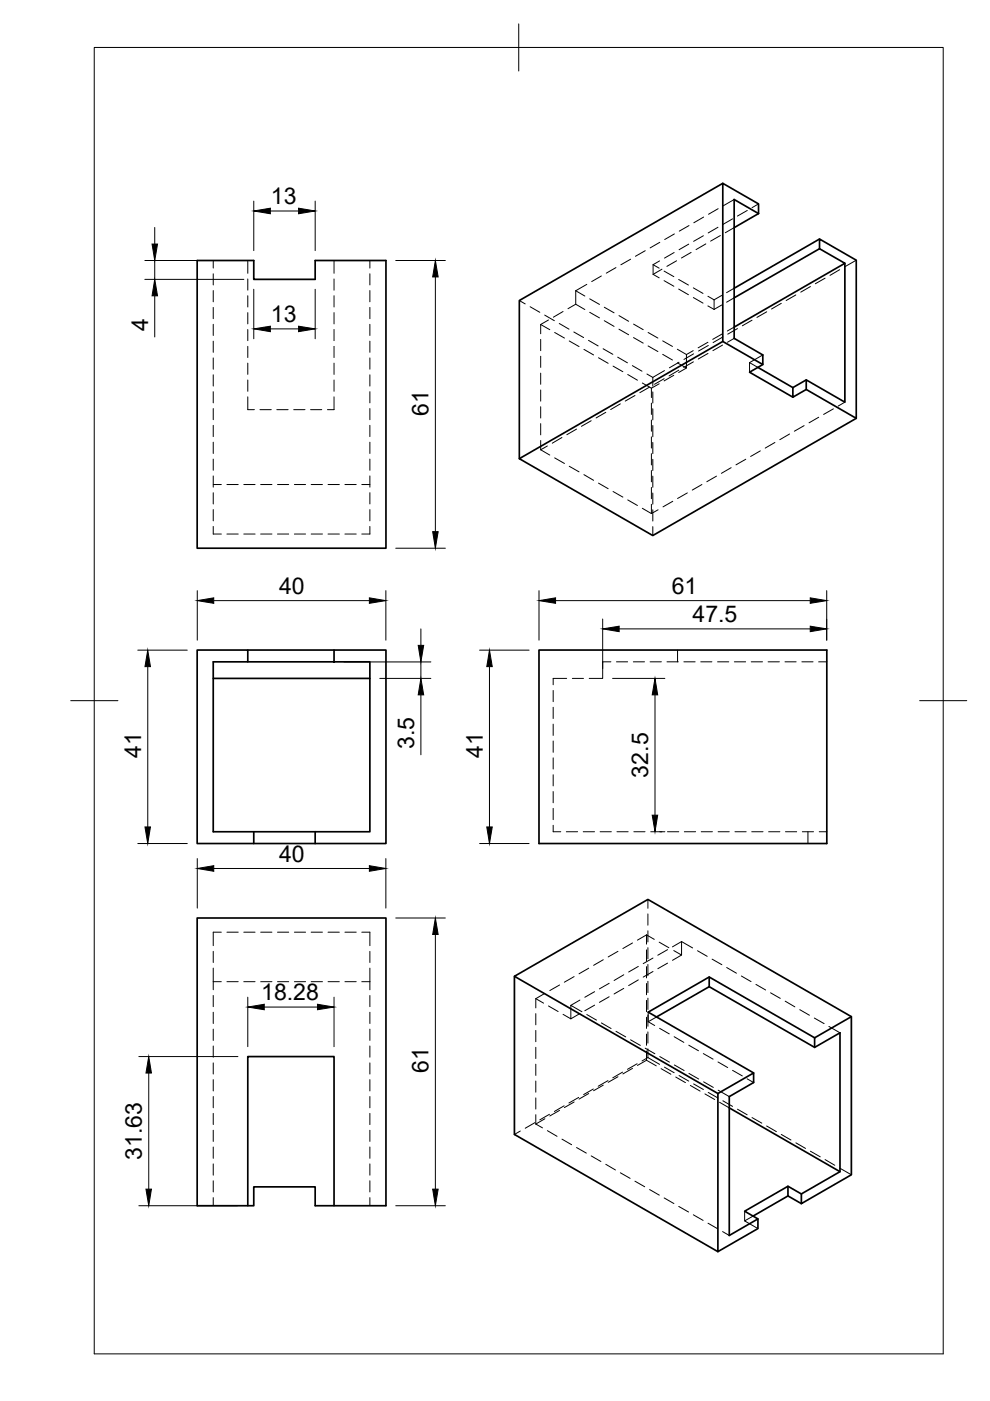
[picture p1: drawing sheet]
<svg xmlns="http://www.w3.org/2000/svg" width="210mm" height="297mm" viewBox="0 0 210 297" stroke-linecap="round" stroke-linejoin="round" font-family="sans-serif">
<defs><g id="words">
<g font-size="4.9">
<text x="57.4" y="43.3">13</text>
<text x="31.4" y="70.1" transform="rotate(-90 31.4 70.1)">4</text>
<text x="57.4" y="68.3">13</text>
<text x="90.8" y="88.1" transform="rotate(-90 90.8 88.1)">61</text>
<text x="59.2" y="125.9">40</text>
<text x="142.4" y="125.9">61</text>
<text x="146.8" y="131.9">47.5</text>
<text x="29.9" y="160.6" transform="rotate(-90 29.9 160.6)">41</text>
<text x="87.8" y="158.8" transform="rotate(-90 87.8 158.8)">3.5</text>
<text x="102.4" y="160.6" transform="rotate(-90 102.4 160.6)">41</text>
<text x="137.4" y="164.9" transform="rotate(-90 137.4 164.9)">32.5</text>
<text x="59.2" y="182.7">40</text>
<text x="55.4" y="212.1">18.28</text>
<text x="90.8" y="227.5" transform="rotate(-90 90.8 227.5)">61</text>
<text x="30.1" y="245.9" transform="rotate(-90 30.1 245.9)">31.63</text>
</g>
</g></defs>
<!-- layer: Visible -->
<g fill="none" stroke="#000" stroke-width=".36">
<path d="M153.2 38.9l7.6 4.3v2.1l-5.1-3v29.4l6 3.6v2l-8.5-4.9zM153.2 38.9l-43.1 24.8v33.5M41.8 55.2h12v4h13v-4h15v61h-40zM160.8 45.3l-5.1 3M173.8 52.7l5.3 3.1-23.4 13.5M173.8 52.7v-2l7.7 4.5v33.5l-10.6-6.1v-2.1l8.2 4.8v-29.5M173.8 52.7l-18.1 10.4M173.8 50.7l-18.1 10.4M153.2 72.4l-43.1 24.8 28.3 16.3 43.1-24.8M160.7 77.9l7.4 4.3M161.7 77.3l-2.8 1.6 9.2 5.3M170.9 80.5l-2.8 1.7v2l2.8-1.6"/>
<path d="M52.5 137.8h18.3M114.3 137.8h61v41h-61zM45.2 143.8h33.2M52.5 140.3v-2.5h-10.7v41h12v-2.5M70.8 140.3v-2.5h11v41h-15v-2.5h11.6v-36h-33.2v36h21.6M53.8 178.8h13M41.8 194.6h40v61h-15v-4h-13v4h-12zM109.1 207v33.5l43.1 24.9M150.4 209.2l22.3 12.9 5.4-3.1v29.4l-8.2 4.7v2.1l10.6-6.1v-33.6l-7.8 4.5v2.1M150.4 209.2v-2.1l22.3 12.9M150.4 209.2l-11.2 6.4M150.4 207.1l-13 7.5 22.4 12.9"/>
<path d="M180.5 215.5l-43.1-24.8-28.3 16.3 43.1 24.8M154.6 234.9l23.5 13.5M52.5 255.6v-31.6h18.3v31.6M167.1 251.5v2.1l2.8 1.6M167.1 253.6l-7.4 4.2M169.9 253.1l-2.8-1.6-9.2 5.3 2.8 1.6-6.1 3.5v-29.4l5.2-3v-2l-7.6 4.3v33.6l8.5-4.9v-2.1"/>
</g>
<!-- layer: Hidden -->
<g fill="none" stroke="#000" stroke-width=".21">
<path d="M45.2 55.2v1.6M45.2 58v2.4M52.5 55.2v2.7M52.5 59.1v2.4M70.8 55.2v2.7M70.8 59.1v2.4M78.4 55.2v1.6M78.4 58v2.4M127.5 58.5l-2 1.2M130.6 56.7l-2.1 1.2M133.7 55l-2.1 1.1M136.8 53.2l-2.1 1.1"/>
<path d="M138.5 58.2l1.3 .7M138.5 56.1l1.3 .8M138.5 56.1v2.1M139.8 55.3l-1.3 .8M139.9 51.4l-2.1 1.2M140.4 57.1l-1.9 1.1M140.8 59.5l2.1 1.2M140.8 57.5l2.1 1.2M142.9 53.5l-2 1.2M143 49.6l-2.1 1.2M143.4 55.3l-2 1.2M143.9 59.3l2.1 1.1"/>
<path d="M146 51.8l-2 1.1M146.1 47.8l-2.1 1.2M146.5 53.5l-2 1.2M149.1 50l-2 1.2M149.2 46l-2.1 1.2M149.6 51.7l-2 1.2M152.2 48.2l-2 1.2M152.3 44.2l-2.1 1.2M152.7 49.9l-2 1.2M155.3 46.4l-2 1.2M155.7 42.3l-2.4 1.4M155.7 48.3l-1.9 1"/>
<path d="M158.4 44.6l-2 1.2M160.8 43.2l-1.4 .8M174.9 59l-2 1.2M178 57.2l-2 1.2M181.5 55.2l-2.4 1.4M45.2 61.6v2.4M45.2 65.2v2.4M45.2 68.8v2.3M45.2 72.3v2.4M45.2 75.9v2.4M45.2 79.5v2.4M52.5 62.7v2.4"/>
<path d="M52.5 66.3v2.4M52.5 69.9v2.3M52.5 73.4v2.4M52.5 77v2.4M70.8 62.7v2.4M70.8 66.3v2.4M70.8 69.9v2.3M70.8 73.4v2.4M70.8 77v2.4M78.4 61.6v2.4M78.4 65.2v2.4M78.4 68.8v2.3"/>
<path d="M78.4 72.3v2.4M78.4 75.9v2.4M78.4 79.5v2.4M110.1 63.7l1.3 .7M112.4 65l2 1.2M114.6 68.8v2M114.6 72v2.3M114.6 75.5v2.4M114.6 79.1v2.4M114.6 68.8l2 1.1M115.5 66.8l2 1.2M116.3 67.8l-1.7 1"/>
<path d="M117.6 70.5l2.1 1.2M118.6 68.6l2 1.2M119.4 66l-2.1 1.3M120.7 72.3l2.1 1.2M121.7 70.4l2 1.2M122.1 61.6v2.9l-1.7 1M122.1 64.5l1.9 1.1M122.1 61.6l1.9 1.2M123.8 74.1l2.1 1.2M124.4 60.3l-2.3 1.3M124.8 72.2l2 1.1M125 66.2l2.1 1.2"/>
<path d="M125 63.4l2.1 1.1M126.9 75.8l2 1.2M127.9 73.9l2 1.2M128.1 68l2.1 1.2M128.1 65.1l2.1 1.2M130 77.6l2.1 1.2M131 75.7l2 1.2M131.2 69.8l2.1 1.2M131.2 66.9l2.1 1.2M133.1 79.4l2 1.2M134.1 77.5l2 1.2M134.3 71.6l2.1 1.2"/>
<path d="M134.3 68.7l2.1 1.2M137.2 79.3l1.2 .7M137.4 73.3l2.1 1.2M137.4 70.5l2.1 1.2M140.5 75.1l2.1 1.2M140.5 72.3l2.1 1.2M140.9 78.6l-2.5 1.4M142.9 79.6l-2.1 1.2M143.6 74l1.9 1.2M143.9 61.3l2.1 1.2M143.9 78.5l-2 1.2M144 76.8l-2.1 1.2"/>
<path d="M145.5 75.2v2.8l-1.9-1.1M145.5 78l-1.6 1M147 74.3l-1.5 .9M147 63.1l2.1 1.2M147 61l2.1 1.2M147 76.7l-2.1 1.2M147.1 75l-2.1 1.2M150.1 72.6l-2.1 1.2M150.1 64.9l1.3 .7M150.1 62.8l1.3 .8M150.1 74.9l-2.1 1.2M150.2 73.2l-2.1 1.2"/>
<path d="M151.4 63.6v2M153 64.7l-1.6 .9M153 62.6l-1.6 1M153.2 70.8l-2.1 1.2M153.2 73.2l-2 1.1M153.3 71.4l-2.1 1.2M155.7 71.7l-1.5 .9M155.7 69.3l-1.5 .9M155.7 63.1l-1.6 1M155.7 61.1l-1.6 .9M156.4 69.7l-2.1 1.2M158.9 76.9l1.8 1"/>
<path d="M158.9 76.9v2M159.4 67.9l-2 1.2M161.7 75.3l-2.8 1.6M162.6 66.1l-2.1 1.2M165.7 64.3l-2.1 1.2M168.7 62.5l-2 1.2M171.8 60.8l-2 1.1M45.2 83v2.4M45.2 86.6v2.4M45.2 90.2v2.4M45.2 93.8v2.3M45.2 97.3v2.4"/>
<path d="M52.5 84.1v2.8h1.4M52.5 80.6v2.4M55.1 86.9h2.4M58.7 86.9h2.4M62.3 86.9h2.4M65.8 86.9h2.4M70.8 80.6v2.4M70.8 84.1v2.8h-1.4M78.4 83v2.4M78.4 86.6v2.4M78.4 90.2v2.4M78.4 93.8v2.3"/>
<path d="M78.4 97.3v2.4M114.6 82.7v2.4M114.6 86.2v2.4M114.6 89.8v2.4M114.6 93.4v2M114.6 95.4l2 1.1M116.1 94.6l-1.5 .8M117.6 97.1l2.1 1.2M119.1 92.8l-2 1.2M120.7 98.9l2.1 1.1M122.2 91l-2 1.2M125.3 89.2l-2 1.2"/>
<path d="M128.4 87.4l-2 1.2M131.5 85.6l-2 1.2M134.6 83.8l-2 1.2M136.2 81.2l1.9 1.1M137.7 82.1l-2 1.2M138.1 82.3v2M138.1 85.5v2.4M138.1 89.1v2.3M138.1 92.6v2.4M138.1 96.2v2.4M138.1 99.8v2.4M138.4 80v1.9"/>
<path d="M138.4 83.1v2.4M138.4 86.7v2.3M138.4 90.2v2.4M138.4 93.8v2.4M138.4 97.4v2.4M139.8 81.4l-1.7 .9M140.8 80.3l-2 1.2M155 99.2l-2 1.2M158.1 97.4l-2.1 1.2M161.2 95.6l-2 1.2M164.3 93.8l-2.1 1.2M167.4 92l-2.1 1.2"/>
<path d="M170.5 90.2l-2.1 1.2M173.6 88.5l-2.1 1.1M176.7 86.7l-2.1 1.2M179.1 85.3l-1.4 .8M45.2 102.7h1.7M45.2 100.9v2.4M45.2 104.5v2.4M45.2 108v2.4M45.2 111.6v1.6h1.7M48.1 102.7h2.4M48.1 113.2h2.4M51.7 102.7h2.4"/>
<path d="M51.7 113.2h2.4M55.3 102.7h2.4M55.3 113.2h2.4M58.8 102.7h2.4M58.8 113.2h2.4M62.4 102.7h2.4M62.4 113.2h2.4M66 102.7h2.4M66 113.2h2.4M69.6 102.7h2.3M69.6 113.2h2.3M73.1 102.7h2.4"/>
<path d="M73.1 113.2h2.4M76.7 102.7h1.7M78.4 100.9v2.4M78.4 104.5v2.4M78.4 108v2.4M78.4 111.6v1.6h-1.7M123.8 100.6l2.1 1.2M126.9 102.4l2 1.2M130 104.2l2.1 1.2M133.1 106l2 1.2M136.2 107.8l1.9 1.1M138.1 103.3v2.4"/>
<path d="M138.1 106.9v2M138.4 101v2.3M138.4 104.5v2.4M138.4 108.1v2.4M138.4 111.7v1.8M139.5 108.1l-1.4 .8M142.6 106.3l-2 1.2M145.7 104.5l-2 1.2M148.8 102.7l-2 1.2M151.9 101l-2 1.1M143.7 137.8v2.5M117.3 146.4v2.4"/>
<path d="M117.3 150v2.3M117.3 153.5v2.4M117.3 157.1v2.4M120.1 143.8h-2.8v1.4M121.3 143.8h2.4M129.5 140.3h-1.7v3.5h-2.9M130.7 140.3h2.4M134.3 140.3h2.4M137.8 140.3h2.4M141.4 140.3h2.4M145 140.3h2.4M148.6 140.3h2.3"/>
<path d="M152.1 140.3h2.4M155.7 140.3h2.4M159.3 140.3h2.4M162.9 140.3h2.3M166.4 140.3h2.4M170 140.3h2.4M173.6 140.3h1.7M117.3 175v1.3h1.6M117.3 160.7v2.4M117.3 164.3v2.3M117.3 167.8v2.4M117.3 171.4v2.4"/>
<path d="M120.1 176.3h2.4M123.7 176.3h2.3M127.2 176.3h2.4M130.8 176.3h2.4M134.4 176.3h2.4M138 176.3h2.3M141.5 176.3h2.4M145.1 176.3h2.4M148.7 176.3h2.3M152.3 176.3h2.3M155.8 176.3h2.4M159.4 176.3h2.4"/>
<path d="M163 176.3h2.4M166.5 176.3h2.4M170.1 176.3h2.4M171.3 176.3v2.5M173.7 176.3h1.6M46.9 197.6h-1.7v2.9M48.1 197.6h2.4M51.7 197.6h2.4M55.3 197.6h2.4M58.8 197.6h2.4M62.4 197.6h2.4M66 197.6h2.4"/>
<path d="M69.6 197.6h2.3M73.1 197.6h2.4M76.7 197.6h1.7v2.9M134.1 199.9l-2 1.2M137.1 198.2l1.6 1M137.1 198.2v2M137.1 198.2l-2 1.1M137.4 190.7v1.9M137.4 193.8v2.4M137.4 197.3v2.4M139.8 199.8l2 1.1M144.5 199.6v2.9l-1.9 1.1"/>
<path d="M144.5 199.6l-1.9 1.2M144.5 199.6l2.4 1.4M45.2 201.7v2.4M45.2 205.3v4.6M45.2 211.1v2.3M45.2 214.6v2.4M45.2 218.2v2.4M45.2 208.1h1.7M48.1 208.1h2.4M51.7 208.1h2.4M55.3 208.1h2.4M58.8 208.1h2.4"/>
<path d="M62.4 208.1h2.4M66 208.1h2.4M69.6 208.1h2.3M73.1 208.1h2.4M76.7 208.1h1.7M78.4 201.7v2.4M78.4 205.3v4.6M78.4 211.1v2.3M78.4 214.6v2.4M78.4 218.2v2.4M113.6 211.7l1.7 1M113.6 211.7v2"/>
<path d="M113.6 214.9v2.4M113.6 218.5v2.4M115.5 210.6l-1.9 1.1M116.3 213.3l2 1.2M118.6 208.8l-2 1.2M121 213.2v2.8l-1.6-.9M121 213.2l2.4 1.3M121.7 207.1l-2 1.1M123 214.9l-2 1.1M123 212l-2 1.2M124.4 215.1l2.1 1.2M124.8 205.3l-2 1.2"/>
<path d="M126.1 213.1l-2.1 1.2M126.1 210.3l-2.1 1.1M127.5 216.9l2.1 1.2M127.9 203.5l-2 1.2M129.2 211.3l-2.1 1.2M129.2 208.5l-2.1 1.2M130.6 218.7l2.1 1.1M131 201.7l-2.1 1.2M132.2 209.6l-2 1.1M132.2 206.7l-2 1.2M135.3 207.8l-2 1.2M135.3 204.9l-2 1.2"/>
<path d="M137.1 201.4v2.4M137.1 204.9v2.4M137.1 208.5v2.4M137.1 212.1v2.4M137.1 215.7v2.3M137.1 219.3v2.3M137.4 200.9v2.4M137.4 204.5v2.4M137.4 208.1v2.3M137.4 211.6v2.4M137.4 215.2v2.4M137.4 218.8v2.4"/>
<path d="M137.4 216.6l1.4 .8M137.4 214.6v2M138.5 206l-2.1 1.2M138.5 203.1l-2.1 1.2M139.2 215.6l-1.8 1M139.8 218l2.1 1.2M141.5 204.2l-2 1.2M141.5 201.3l-2 1.2M142.9 201.5l1.6 1M142.9 219.8l2.1 1.2M147.9 201.6l2 1.2M151 203.4l2.1 1.1"/>
<path d="M154.1 205.1l2 1.2M157.2 206.9l2 1.2M160.3 208.7l2 1.2M163.4 210.5l2 1.2M166.5 212.3l2 1.2M169.6 214.1l2 1.2M172.7 215.8l2 1.2M175.7 217.6l2.4 1.4M45.2 221.8v2.3M45.2 225.3v2.4M45.2 228.9v2.4M45.2 232.5v2.4"/>
<path d="M45.2 236.1v2.3M45.2 239.6v2.4M78.4 221.8v2.3M78.4 225.3v2.4M78.4 228.9v2.4M78.4 232.5v2.4M78.4 236.1v2.3M78.4 239.6v2.4M110.3 239.8l-1.2 .7M113.4 238l-2 1.2M113.6 238.3l1.4 .8M113.6 222v2.4"/>
<path d="M113.6 225.6v2.4M113.6 229.2v2.4M113.6 232.8v2.3M113.6 236.3v2M115.5 237.2l-1.9 1.1M116.1 239.7l2 1.2M116.5 236.2l-2.1 1.2M118.6 235.4l-2 1.2M119.6 234.4l-2.1 1.3M121.7 233.6l-2 1.2M122.7 232.7l-2.1 1.2M124.8 231.8l-2 1.2"/>
<path d="M125.8 230.9l-2.1 1.2M127.9 230.1l-2 1.2M128.9 229.1l-2.1 1.2M131 228.3l-2.1 1.2M132 227.3l-2.1 1.2M133.7 220.5l2.1 1.1M134.1 226.5l-2 1.2M135.1 225.5l-2.1 1.2M136.8 222.2l2.1 1.2M137.1 222.8v2M137.1 224.8l2 1.2M137.1 224.8l-2 1.1"/>
<path d="M137.4 224.2l-1.3 .7M137.4 224.2l2.4 1.5M137.4 222.4v1.8M139.9 224l2 1.2M140.2 226.6l2 1.2M140.9 226.3l2 1.1M143 225.8l2.1 1.2M143.3 228.4l2 1.1M144 228l2 1.2M146 221.6l2.1 1.2M146.1 227.6l2 1.2M146.4 230.1l2 1.2"/>
<path d="M147.1 229.8l2 1.2M149.1 223.4l2.1 1.2M149.2 229.4l2 1.2M149.5 231.9l2 1.2M150.2 231.6l2 1.2M152.2 225.2l2.1 1.1M152.3 231.1l2.3 1.4M152.6 233.7l2 1.2M153.3 233.4l2 1.2M155.3 226.9l2.1 1.2M156.4 235.2l2 1.2M158.4 228.7l1.4 .8"/>
<path d="M159.4 236.9l2.1 1.2M162.5 238.7l2.1 1.2M45.2 243.2v2.4M45.2 246.8v2.4M45.2 250.3v2.4M45.2 253.9v1.7M78.4 243.2v2.4M78.4 246.8v2.4M78.4 250.3v2.4M78.4 253.9v1.7M119.1 241.5l2.1 1.2M122.2 243.3l2.1 1.2"/>
<path d="M125.3 245.1l2.1 1.2M128.4 246.9l2.1 1.2M131.5 248.7l2.1 1.1M134.6 250.4l2.1 1.2M137.7 252.2l2.1 1.2M140.8 254l2.1 1.2M143.9 255.8l2.1 1.2M147 257.6l2.1 1.1M150.1 259.3l2.1 1.2M157.9 256.8v2.1M159.7 257.8l-1.8 1.1 2.8 1.6M165.7 240.5l2 1.2"/>
<path d="M168.7 242.3l2.1 1.2M171.8 244.1l2.1 1.2M174.9 245.9l2.1 1.2M178 247.7l2.5 1.4M153.2 261.1l1.4 .8"/>
</g>
<!-- layer: BORDER -->
<path d="M20 10.1h180v276.9h-180zM110 5.1v10M15 148.6h10M195 148.6h10" fill="none" stroke="#000" stroke-width=".21"/>
<!-- layer: FD_Dimensions -->
<g fill="none" stroke="#000" stroke-width=".21">
<path d="M30.7 55.2h21M30.7 59.2h21M32.8 48.2v3.5M32.8 55.2v4M53.8 42.6v10.5M57.3 44.7h6M66.8 42.6v10.5M83.9 55.2h10.5M92.3 58.7v54M32.8 62.7v8.7M53.8 61.3v10.5M57.3 69.7h6"/>
<path d="M66.8 61.3v10.5M83.9 116.2h10.5M29.2 137.8h10.5M41.8 125.2v10.5M45.3 127.3h33M81.8 125.2v10.5M89.2 133.3v3.5M101.7 137.8h10.5M114.3 125.2v10.5M117.8 127.3h54M127.8 131.2v10.5M131.3 133.3h40.5"/>
<path d="M175.3 125.2v10.5M31.3 141.3v34M72.9 140.3h18.5M80.5 143.8h10.9M89.2 140.3v3.5M89.2 147.3v12.7M103.8 141.3v34M129.9 143.8h11.1M138.9 147.3v25.5M29.2 178.8h10.5M101.7 178.8h10.5M139.9 176.3h1.1"/>
<path d="M41.8 182v10.5M45.3 184.1h33M81.8 182v10.5M83.9 194.6h10.5M92.3 198.1v54M52.5 211.4v10.5M56 213.5h11.3M70.8 211.4v10.5M29.4 224h21M31.5 227.5v24.6M29.4 255.6h21M83.9 255.6h10.5"/>
</g>
<g fill="#000" stroke="#000" stroke-width=".21">
<path d="M32.2 51.7h1.2l-.6 3.5zM53.8 44.7l3.5-.6v1.2zM63.3 44.1l3.5 .6-3.5 .6zM92.3 55.2l.6 3.5h-1.2zM32.8 59.2l.6 3.5h-1.2zM53.8 69.7l3.5-.5v1.1zM63.3 69.2l3.5 .5-3.5 .6zM91.7 112.7h1.2l-.6 3.5zM41.8 127.3l3.5-.5v1.1zM78.3 126.8l3.5 .5-3.5 .6zM88.7 136.8h1.1l-.6 3.5zM114.3 127.3l3.5-.5v1.1z"/>
<path d="M127.8 133.3l3.5-.5v1.1zM171.8 126.8l3.5 .5-3.5 .6zM171.8 132.8l3.5 .5-3.5 .6zM31.3 137.8l.6 3.5h-1.2zM89.2 143.8l.6 3.5h-1.1zM103.8 137.8l.6 3.5h-1.2zM138.9 143.8l.5 3.5h-1.1zM30.7 175.3h1.2l-.6 3.5zM103.2 175.3h1.2l-.6 3.5zM138.3 172.8h1.1l-.5 3.5zM41.8 184.1l3.5-.6v1.2zM78.3 183.5l3.5 .6-3.5 .6z"/>
<path d="M92.3 194.6l.6 3.5h-1.2zM52.5 213.5l3.5-.6v1.2zM67.3 212.9l3.5 .6-3.5 .6zM31.5 224l.6 3.5h-1.2zM30.9 252.1h1.2l-.6 3.5zM91.7 252.1h1.2l-.6 3.5z"/>
</g>
<use href="#words"/>
</svg>
